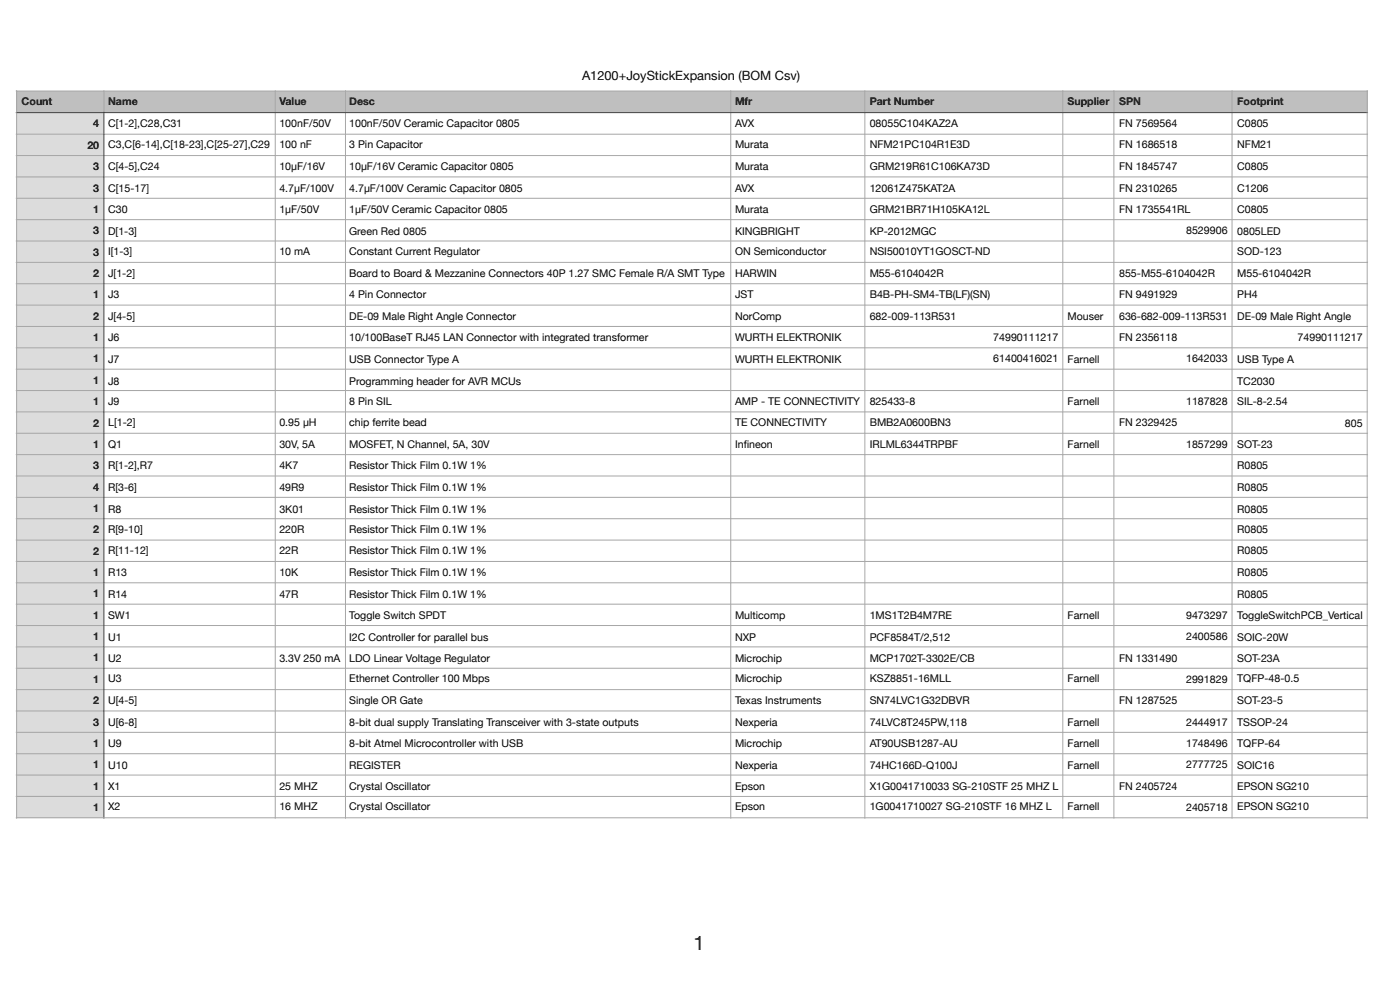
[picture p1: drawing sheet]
<svg xmlns="http://www.w3.org/2000/svg" width="297mm" height="210mm" viewBox="0 0 297 210" stroke-linecap="round" stroke-linejoin="round" font-family="sans-serif">
<defs><g id="words">
<text font-size="4.2" x="147.1" y="201.5">1</text>
<text font-size="2.7" x="123.5" y="17">A1200+JoyStickExpansion (BOM Csv)</text>
<g font-size="2.3">
<text x="4.6" y="22.3">Count</text>
<text x="22.9" y="22.3">Name</text>
<text x="59.3" y="22.3">Value</text>
<text x="74.1" y="22.3">Desc</text>
<text x="155.9" y="22.3">Mfr</text>
<text x="184.5" y="22.3">Part Number</text>
<text x="226.5" y="22.3">Supplier</text>
<text x="237.4" y="22.3">SPN</text>
<text x="262.5" y="22.3">Footprint</text>
<text x="19.8" y="27">4</text>
<text x="22.9" y="26.9">C[1-2],C28,C31</text>
<text x="59.3" y="26.9">100nF/50V</text>
<text x="74.1" y="26.9">100nF/50V Ceramic Capacitor 0805</text>
<text x="155.9" y="26.9">AVX</text>
<text x="184.5" y="26.9">08055C104KAZ2A</text>
<text x="237.4" y="26.9">FN 7569564</text>
<text x="262.5" y="26.9">C0805</text>
<text x="18.5" y="31.6">20</text>
<text x="22.9" y="31.5">C3,C[6-14],C[18-23],C[25-27],C29</text>
<text x="59.3" y="31.5">100 nF</text>
<text x="74.1" y="31.5">3 Pin Capacitor</text>
<text x="155.9" y="31.5">Murata</text>
<text x="184.5" y="31.5">NFM21PC104R1E3D</text>
<text x="237.4" y="31.5">FN 1686518</text>
<text x="262.5" y="31.5">NFM21</text>
<text x="19.8" y="36.1">3</text>
<text x="19.8" y="40.6">3</text>
<text x="22.9" y="36.1">C[4-5],C24</text>
<text x="22.9" y="40.7">C[15-17]</text>
<text x="59.3" y="36.1">10µF/16V</text>
<text x="59.3" y="40.7">4.7µF/100V</text>
<text x="74.1" y="36.1">10µF/16V Ceramic Capacitor 0805</text>
<text x="74.1" y="40.7">4.7µF/100V Ceramic Capacitor 0805</text>
<text x="155.9" y="36.1">Murata</text>
<text x="155.9" y="40.7">AVX</text>
<text x="184.5" y="36.1">GRM219R61C106KA73D</text>
<text x="184.5" y="40.7">12061Z475KAT2A</text>
<text x="237.4" y="36.1">FN 1845747</text>
<text x="237.4" y="40.7">FN 2310265</text>
<text x="262.5" y="36.1">C0805</text>
<text x="262.5" y="40.7">C1206</text>
<text x="19.8" y="45.2">1</text>
<text x="22.9" y="45.3">C30</text>
<text x="59.3" y="45.3">1µF/50V</text>
<text x="74.1" y="45.3">1µF/50V Ceramic Capacitor 0805</text>
<text x="155.9" y="45.3">Murata</text>
<text x="184.5" y="45.3">GRM21BR71H105KA12L</text>
<text x="237.4" y="45.3">FN 1735541RL</text>
<text x="262.5" y="45.3">C0805</text>
<text x="19.8" y="49.7">3</text>
<text x="22.9" y="49.8">D[1-3]</text>
<text x="74.1" y="49.8">Green Red 0805</text>
<text x="155.9" y="49.8">KINGBRIGHT</text>
<text x="184.5" y="49.8">KP-2012MGC</text>
<text x="251.6" y="49.7">8529906</text>
<text x="262.5" y="49.8">0805LED</text>
<text x="19.8" y="54.2">3</text>
<text x="19.8" y="58.8">2</text>
<text x="22.9" y="54.1">I[1-3]</text>
<text x="22.9" y="58.7">J[1-2]</text>
<text x="59.3" y="54.1">10 mA</text>
<text x="74.1" y="54.1">Constant Current Regulator</text>
<text x="74.1" y="58.7">Board to Board &amp; Mezzanine Connectors 40P 1.27 SMC Female R/A SMT Type</text>
<text x="155.9" y="54.1">ON Semiconductor</text>
<text x="155.9" y="58.7">HARWIN</text>
<text x="184.5" y="54.1">NSI50010YT1GOSCT-ND</text>
<text x="184.5" y="58.7">M55-6104042R</text>
<text x="237.4" y="58.7">855-M55-6104042R</text>
<text x="262.5" y="54.1">SOD-123</text>
<text x="262.5" y="58.7">M55-6104042R</text>
<text x="19.8" y="63.3">1</text>
<text x="22.9" y="63.2">J3</text>
<text x="74.1" y="63.2">4 Pin Connector</text>
<text x="155.9" y="63.2">JST</text>
<text x="184.5" y="63.2">B4B-PH-SM4-TB(LF)(SN)</text>
<text x="237.4" y="63.2">FN 9491929</text>
<text x="262.5" y="63.2">PH4</text>
<text x="19.8" y="67.8">2</text>
<text x="22.9" y="67.8">J[4-5]</text>
<text x="74.1" y="67.8">DE-09 Male Right Angle Connector</text>
<text x="155.9" y="67.8">NorComp</text>
<text x="184.5" y="67.8">682-009-113R531</text>
<text x="226.5" y="67.8">Mouser</text>
<text x="237.4" y="67.8">636-682-009-113R531</text>
<text x="262.5" y="67.8">DE-09 Male Right Angle</text>
<text x="19.8" y="72.3">1</text>
<text x="19.8" y="76.9">1</text>
<text x="22.9" y="72.4">J6</text>
<text x="22.9" y="77">J7</text>
<text x="74.1" y="72.4">10/100BaseT RJ45 LAN Connector with integrated transformer</text>
<text x="74.1" y="77">USB Connector Type A</text>
<text x="155.9" y="72.4">WURTH ELEKTRONIK</text>
<text x="155.9" y="77">WURTH ELEKTRONIK</text>
<text x="210.7" y="72.4">74990111217</text>
<text x="210.7" y="76.9">61400416021</text>
<text x="226.5" y="77">Farnell</text>
<text x="237.4" y="72.4">FN 2356118</text>
<text x="251.6" y="76.9">1642033</text>
<text x="262.5" y="77">USB Type A</text>
<text x="275.3" y="72.4">74990111217</text>
<text x="19.8" y="81.4">1</text>
<text x="22.9" y="81.6">J8</text>
<text x="74.1" y="81.6">Programming header for AVR MCUs</text>
<text x="262.5" y="81.6">TC2030</text>
<text x="19.8" y="85.9">1</text>
<text x="22.9" y="85.8">J9</text>
<text x="74.1" y="85.8">8 Pin SIL</text>
<text x="155.9" y="85.8">AMP - TE CONNECTIVITY</text>
<text x="184.5" y="85.8">825433-8</text>
<text x="226.5" y="85.8">Farnell</text>
<text x="251.6" y="86">1187828</text>
<text x="262.5" y="85.8">SIL-8-2.54</text>
<text x="19.8" y="90.5">2</text>
<text x="19.8" y="95">1</text>
<text x="22.9" y="90.4">L[1-2]</text>
<text x="22.9" y="95">Q1</text>
<text x="59.3" y="90.4">0.95 µH</text>
<text x="59.3" y="95">30V, 5A</text>
<text x="74.1" y="90.4">chip ferrite bead</text>
<text x="74.1" y="95">MOSFET, N Channel, 5A, 30V</text>
<text x="155.9" y="90.4">TE CONNECTIVITY</text>
<text x="155.9" y="95">Inf</text>
<text x="157.8" y="95">ineon</text>
<text x="184.5" y="90.4">BMB2A0600BN3</text>
<text x="184.5" y="95">IRLML6344TRPBF</text>
<text x="226.5" y="95">Farnell</text>
<text x="237.4" y="90.4">FN 2329425</text>
<text x="251.6" y="95">1857299</text>
<text x="262.5" y="95">SOT-23</text>
<text x="285.3" y="90.5">805</text>
<text x="19.8" y="99.5">3</text>
<text x="22.9" y="99.6">R[1-2],R7</text>
<text x="59.3" y="99.6">4K7</text>
<text x="74.1" y="99.6">Resistor Thick Film 0.1W 1%</text>
<text x="262.5" y="99.6">R0805</text>
<text x="19.8" y="104.1">4</text>
<text x="22.9" y="104.2">R[3-6]</text>
<text x="59.3" y="104.2">49R9</text>
<text x="74.1" y="104.2">Resistor Thick Film 0.1W 1%</text>
<text x="262.5" y="104.2">R0805</text>
<text x="19.8" y="108.6">1</text>
<text x="19.8" y="113.1">2</text>
<text x="22.9" y="108.8">R8</text>
<text x="22.9" y="113">R[9-10]</text>
<text x="59.3" y="108.8">3K01</text>
<text x="59.3" y="113">220R</text>
<text x="74.1" y="108.8">Resistor Thick Film 0.1W 1%</text>
<text x="74.1" y="113">Resistor Thick Film 0.1W 1%</text>
<text x="262.5" y="108.8">R0805</text>
<text x="262.5" y="113">R0805</text>
<text x="19.8" y="117.7">2</text>
<text x="22.9" y="117.6">R[11-12]</text>
<text x="59.3" y="117.6">22R</text>
<text x="74.1" y="117.6">Resistor Thick Film 0.1W 1%</text>
<text x="262.5" y="117.6">R0805</text>
<text x="19.8" y="122.2">1</text>
<text x="22.9" y="122.2">R13</text>
<text x="59.3" y="122.2">10K</text>
<text x="74.1" y="122.2">Resistor Thick Film 0.1W 1%</text>
<text x="262.5" y="122.2">R0805</text>
<text x="19.8" y="126.7">1</text>
<text x="19.8" y="131.3">1</text>
<text x="22.9" y="126.7">R14</text>
<text x="22.9" y="131.3">SW1</text>
<text x="59.3" y="126.7">47R</text>
<text x="74.1" y="126.7">Resistor Thick Film 0.1W 1%</text>
<text x="74.1" y="131.3">Toggle Switch SPDT</text>
<text x="155.9" y="131.3">Multicomp</text>
<text x="184.5" y="131.3">1MS1T2B4M7RE</text>
<text x="226.5" y="131.3">Farnell</text>
<text x="251.6" y="131.3">9473297</text>
<text x="262.5" y="126.7">R0805</text>
<text x="262.5" y="131.3">ToggleSwitchPCB_Vertical</text>
<text x="19.8" y="135.8">1</text>
<text x="22.9" y="135.9">U1</text>
<text x="74.1" y="135.9">I2C Controller for parallel bus</text>
<text x="155.9" y="135.9">NXP</text>
<text x="184.5" y="135.9">PCF8584T/2,512</text>
<text x="251.6" y="135.8">2400586</text>
<text x="262.5" y="135.9">SOIC-20W</text>
<text x="19.8" y="140.3">1</text>
<text x="22.9" y="140.5">U2</text>
<text x="59.3" y="140.5">3.3V 250 mA</text>
<text x="74.1" y="140.5">LDO Linear Voltage Regulator</text>
<text x="155.9" y="140.5">Microchip</text>
<text x="184.5" y="140.5">MCP1702T-3302E/CB</text>
<text x="237.4" y="140.5">FN 1331490</text>
<text x="262.5" y="140.5">SOT-23A</text>
<text x="19.8" y="144.8">1</text>
<text x="19.8" y="149.4">2</text>
<text x="22.9" y="144.7">U3</text>
<text x="22.9" y="149.3">U[4-5]</text>
<text x="74.1" y="144.7">Ethernet Controller 100 Mbps</text>
<text x="74.1" y="149.3">Single OR Gate</text>
<text x="155.9" y="144.7">Microchip</text>
<text x="155.9" y="149.3">Texas Instruments</text>
<text x="184.5" y="144.7">KSZ8851-16MLL</text>
<text x="184.5" y="149.3">SN74LVC1G32DBVR</text>
<text x="226.5" y="144.7">Farnell</text>
<text x="237.4" y="149.3">FN 1287525</text>
<text x="251.6" y="144.9">2991829</text>
<text x="262.5" y="144.7">TQFP-48-0.5</text>
<text x="262.5" y="149.3">SOT-23-5</text>
<text x="19.8" y="153.9">3</text>
<text x="22.9" y="153.9">U[6-8]</text>
<text x="74.1" y="153.9">8-bit dual supply Translating Transceiver with 3-state outputs</text>
<text x="155.9" y="153.9">Nexperia</text>
<text x="184.5" y="153.9">74LVC8T245PW,118</text>
<text x="226.5" y="153.9">Farnell</text>
<text x="251.6" y="153.9">2444917</text>
<text x="262.5" y="153.9">TSSOP-24</text>
<text x="19.8" y="158.4">1</text>
<text x="22.9" y="158.5">U9</text>
<text x="74.1" y="158.5">8-bit Atmel Microcontroller with USB</text>
<text x="155.9" y="158.5">Microchip</text>
<text x="184.5" y="158.5">AT90USB1287-AU</text>
<text x="226.5" y="158.5">Farnell</text>
<text x="251.6" y="158.5">1748496</text>
<text x="262.5" y="158.5">TQFP-64</text>
<text x="19.8" y="163">1</text>
<text x="19.8" y="167.5">1</text>
<text x="22.9" y="163.1">U10</text>
<text x="22.9" y="167.7">X1</text>
<text x="59.3" y="167.7">25 MHZ</text>
<text x="74.1" y="163.1">REGISTER</text>
<text x="74.1" y="167.7">Crystal Oscillator</text>
<text x="155.9" y="163.1">Nexperia</text>
<text x="155.9" y="167.7">Epson</text>
<text x="184.5" y="163.1">74HC166D-Q100J</text>
<text x="184.5" y="167.7">X1G0041710033 SG-210STF 25 MHZ L</text>
<text x="226.5" y="163.1">Farnell</text>
<text x="237.4" y="167.7">FN 2405724</text>
<text x="251.6" y="163">2777725</text>
<text x="262.5" y="163.1">SOIC16</text>
<text x="262.5" y="167.7">EPSON SG210</text>
<text x="19.8" y="172">1</text>
<text x="22.9" y="171.9">X2</text>
<text x="59.3" y="171.9">16 MHZ</text>
<text x="74.1" y="171.9">Crystal Oscillator</text>
<text x="155.9" y="171.9">Epson</text>
<text x="184.5" y="171.9">1G0041710027 SG-210STF 16 MHZ L</text>
<text x="226.5" y="171.9">Farnell</text>
<text x="251.6" y="172">2405718</text>
<text x="262.5" y="171.9">EPSON SG210</text>
</g>
</g></defs>
<g fill="#bec0bf">
<path d="M3.5 19.3h18.5v4.6h-18.5z"/>
<path d="M22 19.3h36.4v4.6h-36.4z"/>
<path d="M58.4 19.3h14.9v4.6h-14.9z"/>
<path d="M73.3 19.3h81.7v4.6h-81.7z"/>
<path d="M155 19.3h28.5v4.6h-28.5z"/>
<path d="M183.5 19.3h42v4.6h-42z"/>
<path d="M225.5 19.3h10.8v4.6h-10.8z"/>
<path d="M236.3 19.3h25.1v4.6h-25.1z"/>
<path d="M261.4 19.3h28.6v4.6h-28.6z"/>
</g>
<g fill="#dcdcdc">
<path d="M3.5 23.9h18.5v4.6h-18.5z"/>
<path d="M3.5 28.5h18.5v4.5h-18.5z"/>
<path d="M3.5 33h18.5v4.5h-18.5z"/>
<path d="M3.5 37.5h18.5v4.6h-18.5z"/>
<path d="M3.5 42.1h18.5v4.5h-18.5z"/>
<path d="M3.5 46.6h18.5v4.5h-18.5z"/>
<path d="M3.5 51.1h18.5v4.6h-18.5z"/>
<path d="M3.5 55.7h18.5v4.5h-18.5z"/>
<path d="M3.5 60.2h18.5v4.5h-18.5z"/>
<path d="M3.5 64.7h18.5v4.5h-18.5z"/>
<path d="M3.5 69.2h18.5v4.6h-18.5z"/>
<path d="M3.5 73.8h18.5v4.5h-18.5z"/>
<path d="M3.5 78.3h18.5v4.5h-18.5z"/>
<path d="M3.5 82.8h18.5v4.6h-18.5z"/>
<path d="M3.5 87.4h18.5v4.5h-18.5z"/>
<path d="M3.5 91.9h18.5v4.5h-18.5z"/>
<path d="M3.5 96.4h18.5v4.6h-18.5z"/>
<path d="M3.5 101h18.5v4.5h-18.5z"/>
<path d="M3.5 105.5h18.5v4.5h-18.5z"/>
<path d="M3.5 110h18.5v4.6h-18.5z"/>
<path d="M3.5 114.6h18.5v4.5h-18.5z"/>
<path d="M3.5 119.1h18.5v4.5h-18.5z"/>
<path d="M3.5 123.6h18.5v4.6h-18.5z"/>
<path d="M3.5 128.2h18.5v4.5h-18.5z"/>
<path d="M3.5 132.7h18.5v4.5h-18.5z"/>
<path d="M3.5 137.2h18.5v4.6h-18.5z"/>
<path d="M3.5 141.8h18.5v4.5h-18.5z"/>
<path d="M3.5 146.3h18.5v4.5h-18.5z"/>
<path d="M3.5 150.8h18.5v4.5h-18.5z"/>
<path d="M3.5 155.3h18.5v4.6h-18.5z"/>
<path d="M3.5 159.9h18.5v4.5h-18.5z"/>
<path d="M3.5 164.4h18.5v4.5h-18.5z"/>
<path d="M3.5 168.9h18.5v4.6h-18.5z"/>
</g>
<g fill="none" stroke="#a6a6a6" stroke-width=".21">
<path d="M3.4 19.3h286.8M3.5 19.1v154.5M22 19.1v4.6M58.4 19.1v154.5M73.3 19.1v154.5M155 19.1v154.5M183.5 19.1v154.5M225.5 19.1v154.5M236.3 19.1v154.5M261.4 19.1v154.5M290 19.1v154.5M3.4 28.5h286.8"/>
<path d="M3.4 33h286.8M3.4 37.5h286.8M3.4 42.1h286.8M3.4 46.6h286.8M3.4 51.1h286.8M3.4 55.7h286.8M3.4 60.2h286.8M3.4 64.7h286.8M3.4 69.2h286.8M3.4 73.8h286.8M3.4 78.3h286.8M3.4 82.8h286.8"/>
<path d="M3.4 87.4h286.8M3.4 91.9h286.8M3.4 96.4h286.8M3.4 101h286.8M3.4 105.5h286.8M3.4 110h286.8M3.4 114.6h286.8M3.4 119.1h286.8M3.4 123.6h286.8M3.4 128.2h286.8M3.4 132.7h286.8M3.4 137.2h286.8"/>
<path d="M3.4 141.8h286.8M3.4 146.3h286.8M3.4 150.8h286.8M3.4 155.3h286.8M3.4 159.9h286.8M3.4 164.4h286.8M3.4 168.9h286.8M3.4 173.5h286.8"/>
</g>
<path d="M3.4 23.9h286.8M22 23.7v149.9" fill="none" stroke="#404040" stroke-width=".21"/>
<use href="#words"/>
</svg>
